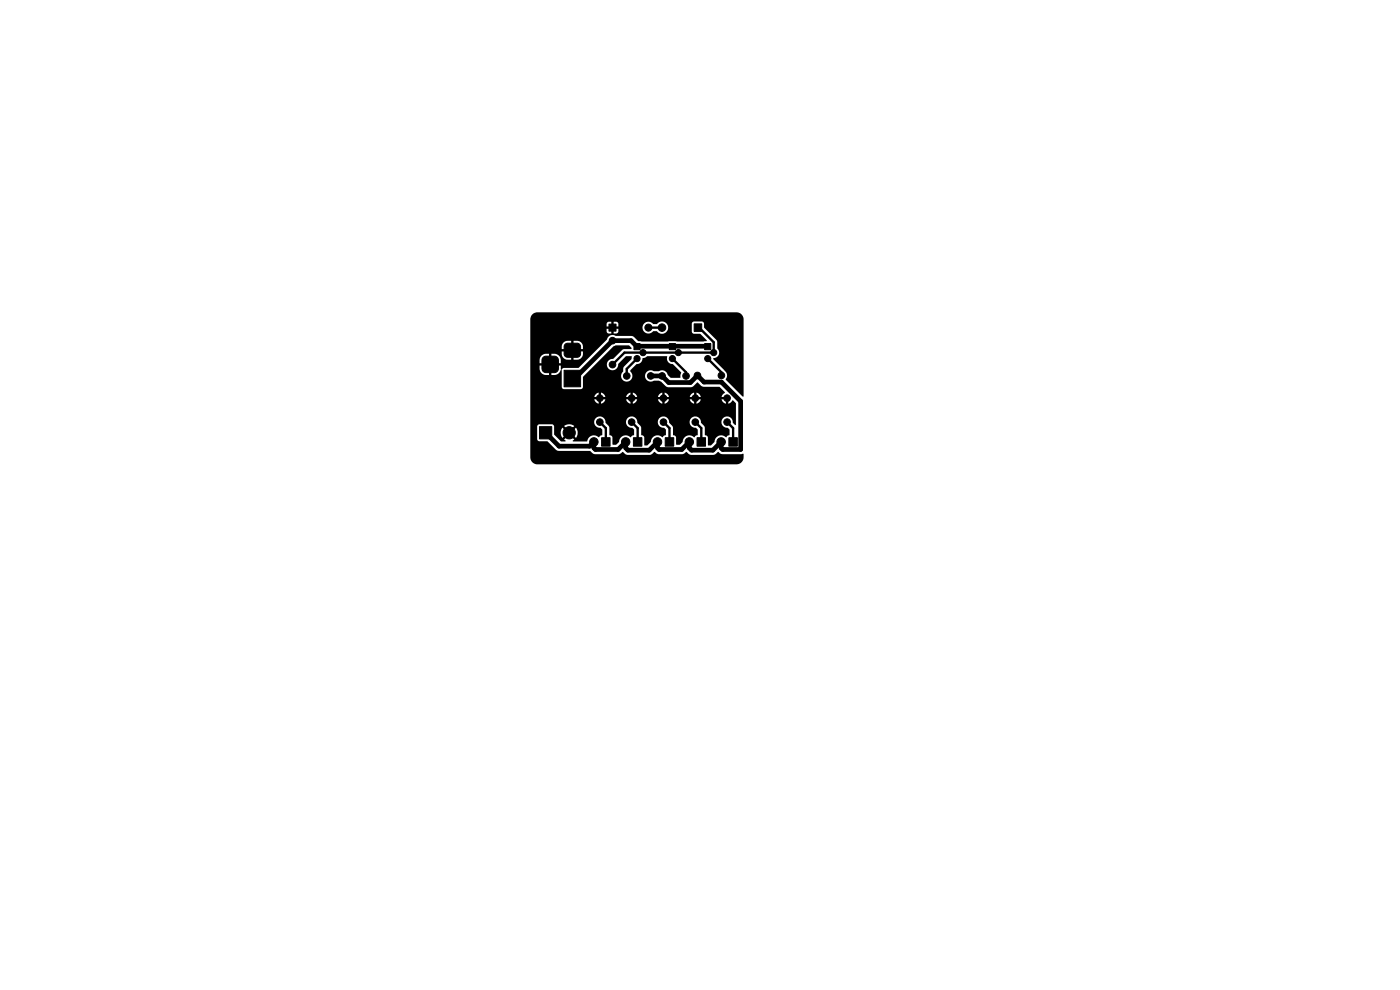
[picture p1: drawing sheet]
<svg xmlns="http://www.w3.org/2000/svg" width="297mm" height="210mm" viewBox="0 0 297 210" stroke-linecap="round" stroke-linejoin="round" font-family="sans-serif">
<g fill="#000" stroke="#000" stroke-width=".21">
<path d="M115.2 75.8l.5-.2h1.9a.88 .88 0 0 1 .9 .8v1.8a.88 .88 0 0 1-.9 .8h-1.8a.88 .88 0 0 1-.8-.8v-1.9zM119.7 78.6h3.5v3.4h-3.5zM119.8 73.1l.6-.3h2l.5 .2 .3 .6v1.4l-.2 .5-.6 .3h-2l-.4-.2-.3-.6v-1.4zM129.2 68.7h1.5v1.6h-1.5zM134.5 72.9h1.3v1.3h-1.3zM142 72.9h1.3v1.3h-1.3zM147.3 68.7h1.6v1.6h-1.6zM149.5 72.9h1.3v1.3h-1.3zM114.5 90.5h2.6v2.6h-2.6zM127.6 92.8h1.8v1.9h-1.8zM134.4 92.8h1.8v1.9h-1.8zM141.1 92.8h1.8v1.9h-1.8z"/>
<path d="M147.9 92.8h1.8v1.9h-1.8zM154.6 92.8h1.8v1.9h-1.8z"/>
<circle cx="129.9" cy="72.3" r=".7"/>
<circle cx="129.9" cy="77.3" r=".7"/>
<circle cx="133" cy="79.7" r=".7"/>
<circle cx="135.1" cy="76.1" r=".65"/>
<circle cx="136.4" cy="74.8" r=".65"/>
<circle cx="137.6" cy="69.5" r=".75"/>
<circle cx="138" cy="79.7" r=".7"/>
<circle cx="140.4" cy="69.5" r=".8"/>
<circle cx="140.5" cy="79.7" r=".7"/>
<circle cx="142.6" cy="76.1" r=".65"/>
<circle cx="143.9" cy="74.8" r=".65"/>
<circle cx="145.5" cy="79.7" r=".7"/>
<circle cx="148" cy="79.6" r=".7"/>
<circle cx="150.1" cy="76.1" r=".65"/>
<circle cx="151.4" cy="74.8" r=".65"/>
<circle cx="153" cy="79.6" r=".7"/>
<circle cx="120.8" cy="91.8" r="1.3"/>
<circle cx="126" cy="93.7" r=".9"/>
<circle cx="127.2" cy="89.5" r=".7"/>
<circle cx="127.2" cy="84.5" r=".7"/>
<circle cx="132.7" cy="93.7" r=".9"/>
<circle cx="134" cy="84.5" r=".7"/>
<circle cx="134" cy="89.5" r=".7"/>
<circle cx="139.5" cy="93.7" r=".9"/>
<circle cx="140.7" cy="84.5" r=".7"/>
<circle cx="140.7" cy="89.5" r=".7"/>
<circle cx="146.2" cy="93.7" r=".9"/>
<circle cx="147.5" cy="84.5" r=".7"/>
<circle cx="147.5" cy="89.5" r=".7"/>
<circle cx="153" cy="93.7" r=".9"/>
<circle cx="154.2" cy="84.5" r=".7"/>
<circle cx="154.2" cy="89.5" r=".7"/>
</g>
<path d="M135.1 76.1l-2.1 2.2v1.4M137.6 69.5h2.8M142.6 76.1l2.9 2.9v.7M148.3 69.5l3.1 3.1v2.2h-18.9l-2.6 2.5M150.1 76.1l2.9 2.9v.7M127.2 89.5l1.3 1.3v2.9M134 89.5l1.3 1.3v2.9M140.8 89.5l1.2 1.3v2.9M147.5 89.5l1.3 1.3v2.9M154.2 89.5l1.3 1.3v2.9" fill="none" stroke="#000" stroke-width=".5"/>
<path d="M138 79.7h2.5l1.4 1.4h4.6l1.5-1.4 1.4 1.3h3.6l4.1 4.1v10.3h-3.8l-.3-.4v-1.3l-1.8 1.8h-4.5l-.5-.5v-1.3l-1.6 1.7h-4.8l-.3-.4v-1.3l-1.8 1.8h-4.5l-.5-.5v-1.3l-1.6 1.7h-4.8l-.3-.4v-1.3l-.9 1h-6.5l-2.8-2.9M150.1 73.5h-15l-1.2-1.2h-4l-8 8h-.5" fill="none" stroke="#000" stroke-width="1"/>
<path d="M113 66.6l1-.3h42.2a1.5 1.5 0 0 1 1.5 1.5v16.3h-.2l-3.5-3.6a1.47 1.47 0 0 0-.5-2.1l-2.2-2.3a1.26 1.26 0 0 0 1.1-.8 1.26 1.26 0 0 0-.1-1.3l-.2-1.8-2.7-2.7v-.9l-.4-.4h-1.8l-.3 .1-.1 .4v1.7l.4 .4h1.4l1.3 1.4-.1 .2h-13.7h-.7l-1.2-1.1-3.6-.1a1.22 1.22 0 0 0-1.9 .8l-6 6h-3.1l-.5 .4-.1-.1v-.7h-1.8v-.6h1.8v-.7a1.37 1.37 0 0 0-1.3-1.3h-.7v.9h-.5v-.9l-.8 .1a1.38 1.38 0 0 0-1.2 1.2v.7h1.7v.6h-1.7v.7a1.38 1.38 0 0 0 1.3 1.3h.7v-.9h.5v.9l.7-.1a2.09 2.09 0 0 0 1.4-1l.1 3.6 .1 .3 .3 .2 3.7-.1 .4-.3v-2.3l6.5-6.4 .4-.2h2.8l.6 .5-.1 .2-1.8 .1-2 2a1.22 1.22 0 0 0-1.3 1.3 1.22 1.22 0 0 0 1.3 1.2 1.22 1.22 0 0 0 1.1-1.4l1.6-1.6h1.2v.6l-1.7 1.7-.1 .9a1.22 1.22 0 0 0-.1 1.8 1.22 1.22 0 0 0 1.8-.1 1.22 1.22 0 0 0-.2-1.7v-.3l1.3-1.2a1.49 1.49 0 0 0 1.4-1.3l.9-.4h4.2a1.3 1.3 0 0 0 1.3 1.7l1.7 1.7-.1 1.1h-2.1l-.7-.6a1.22 1.22 0 0 0-1.8-.8h-1.1a1.21 1.21 0 0 0-1.9 1.1 1.21 1.21 0 0 0 1.9 1h1.1l.4 .1 1 1 .6 .3h4.8l.5-.3 .8-.8 1.2 .9 3.5 .1 1.2 1.1-.6 .6-.1 .4h.9a.35 .35 0 0 0 0 .5 .35 .35 0 0 0 .5 0v.9l.5-.2 .4-.5 .7 .7v4.5h-.2l-.4-.4a1.22 1.22 0 0 0-1.3-1.3 1.22 1.22 0 0 0-1.2 1.3 1.22 1.22 0 0 0 1.4 1.1l.4 .4v1l-.7 .5a1.53 1.53 0 0 0-1.6-.3 1.53 1.53 0 0 0-1 1.4l-.7 .7-.6-.1v-1.7l-.3-.3-.4-.1v-1.7l-.8-.9a1.22 1.22 0 0 0-1.2-1.3 1.22 1.22 0 0 0-1.2 1.3 1.22 1.22 0 0 0 1.4 1.1l.3 .4v1l-.6 .5a1.53 1.53 0 0 0-1.6-.3 1.53 1.53 0 0 0-1 1.4l-.6 .5h-.8v-1.6l-.1-.2-.5-.3-.1-1.6-.7-.9a1.22 1.22 0 0 0-1.3-1.3 1.22 1.22 0 0 0-1.2 1.3 1.22 1.22 0 0 0 1.4 1.1l.4 .4v1l-.7 .5a1.53 1.53 0 0 0-1.6-.3 1.53 1.53 0 0 0-1 1.4l-.7 .7-.6-.1v-1.7l-.3-.3-.4-.1v-1.7l-.8-.9a1.23 1.23 0 0 0-1.1-1.4 1.23 1.23 0 0 0-1.3 1.3 1.23 1.23 0 0 0 1.4 1.2l.3 .4v1l-.6 .5a1.53 1.53 0 0 0-1.6-.3 1.53 1.53 0 0 0-1 1.4l-.6 .5h-.8v-1.6l-.1-.2-.5-.3-.1-1.6-.7-.9a1.22 1.22 0 0 0-1.3-1.3 1.22 1.22 0 0 0-1.2 1.3 1.22 1.22 0 0 0 1.4 1.1l.4 .4v1l-.7 .5a1.6 1.6 0 0 0-2.6 .9h-3v-.2l.3-.2-.8-.8 .4-.3 .8 .7a1.79 1.79 0 0 0 0-2.1l-.8 .9-.4-.4 .8-.8-.1-.2a1.8 1.8 0 0 0-2 .2l.8 .8-.4 .4-.8-.8a1.79 1.79 0 0 0 0 2.1l.8-.8 .4 .3-.8 .8 .3 .3-.1 .1h-.9l-1.4-1.4-.1-1.8-.2-.3-2.9-.1-.4 .3-.1 2.9 .2 .3 .3 .1h1.8l1.8 1.8 .5 .3h6.6l.7 .5 .4 .2h5l.9-.5 1 .6h4.7l.4-.1 .6-.5 .9 .5h5l.9-.5 1 .6h4.7l.4-.1 .6-.5 .9 .5 4.4-.2 .1 .8a1.5 1.5 0 0 1-1.5 1.5h-42.2a1.5 1.5 0 0 1-1.5-1.5v-12.3h13.6a1.2 1.2 0 0 0 1.1 1 1.2 1.2 0 0 0 1.2-1h4.4l.1 .2a1.21 1.21 0 0 0 1.2 .8 1.21 1.21 0 0 0 1.1-1h4.4v.2a1.21 1.21 0 0 0 1.2 .8 1.21 1.21 0 0 0 1.1-1h4.4l.1 .2a1.21 1.21 0 0 0 1.2 .8 1.21 1.21 0 0 0 1.1-1h4.4l.3 .6 .6 .3v-.9h-6.2v.9h-.6v-.9h-6.2v.9h-.5v-.9h-6.3v.9h-.4v-.9h-6.3v.9h-.5v-.9h-14.5v-.3l14.4 .1a.35 .35 0 0 0 .4 .3 .35 .35 0 0 0 .3-.4l6 .1a.35 .35 0 0 0 .4 .3 .35 .35 0 0 0 .3-.4l6.1 .1a.35 .35 0 0 0 .4 .3 .35 .35 0 0 0 .3-.4l6.1 .1a.35 .35 0 0 0 .5 .3 .35 .35 0 0 0 0-.6h1l-.3-.6-.6-.3-.1 .9a.35 .35 0 0 0-.5 .2h-6.1l-.1-.2h6.2v-.9l-.6 .3-.3 .6h-4.4l-.3-.6-.6-.3v.9l-.4-.1-.2 .3h-6.1l-.1-.2h6.3v-.9l-.6 .3-.3 .6h-4.4l-.3-.6-.7-.3v.9a.35 .35 0 0 0-.6 .2h-6l-.1-.2h6.3v-.9l-.7 .3-.3 .6h-4.4l-.3-.6-.6-.3v.9l-.4-.1-.2 .3h-14.4v-.2h14.5v-.9l-.6 .3-.3 .6h-13.6v-10.7h6.7v.5h.8v.6h-.8v.6a1.25 1.25 0 0 0 1.2 1.1h.8v-1.5h.5v1.5h.9a1.25 1.25 0 0 0 1.1-1.2v-.5h-.8v-.6h.8a1.36 1.36 0 0 0-1.2-1.7h-.8v1.5h-.5v-1.5h-1a1.25 1.25 0 0 0-1 1.2h-6.7v-4.8h16.2v.6h1v.4h-1v.8l.4 .2h.6v-.9h.5v.9l.8-.1 .2-.9h-1l.1-.2h6a1.3 1.3 0 0 0 .9 1.2 1.3 1.3 0 0 0 1.4-.4h.8a1.32 1.32 0 0 0 1.9 .1 1.32 1.32 0 0 0 0-2 1.32 1.32 0 0 0-2 .3h-.7a1.26 1.26 0 0 0-1.4-.4 1.26 1.26 0 0 0-.9 1.2h-6l-.1-.2h1l-.1-.8-.4-.2h-.5v.9h-.5v-.9h-.8l-.2 .4h-16.2l.1-1.4z" fill="#000"/>
</svg>
